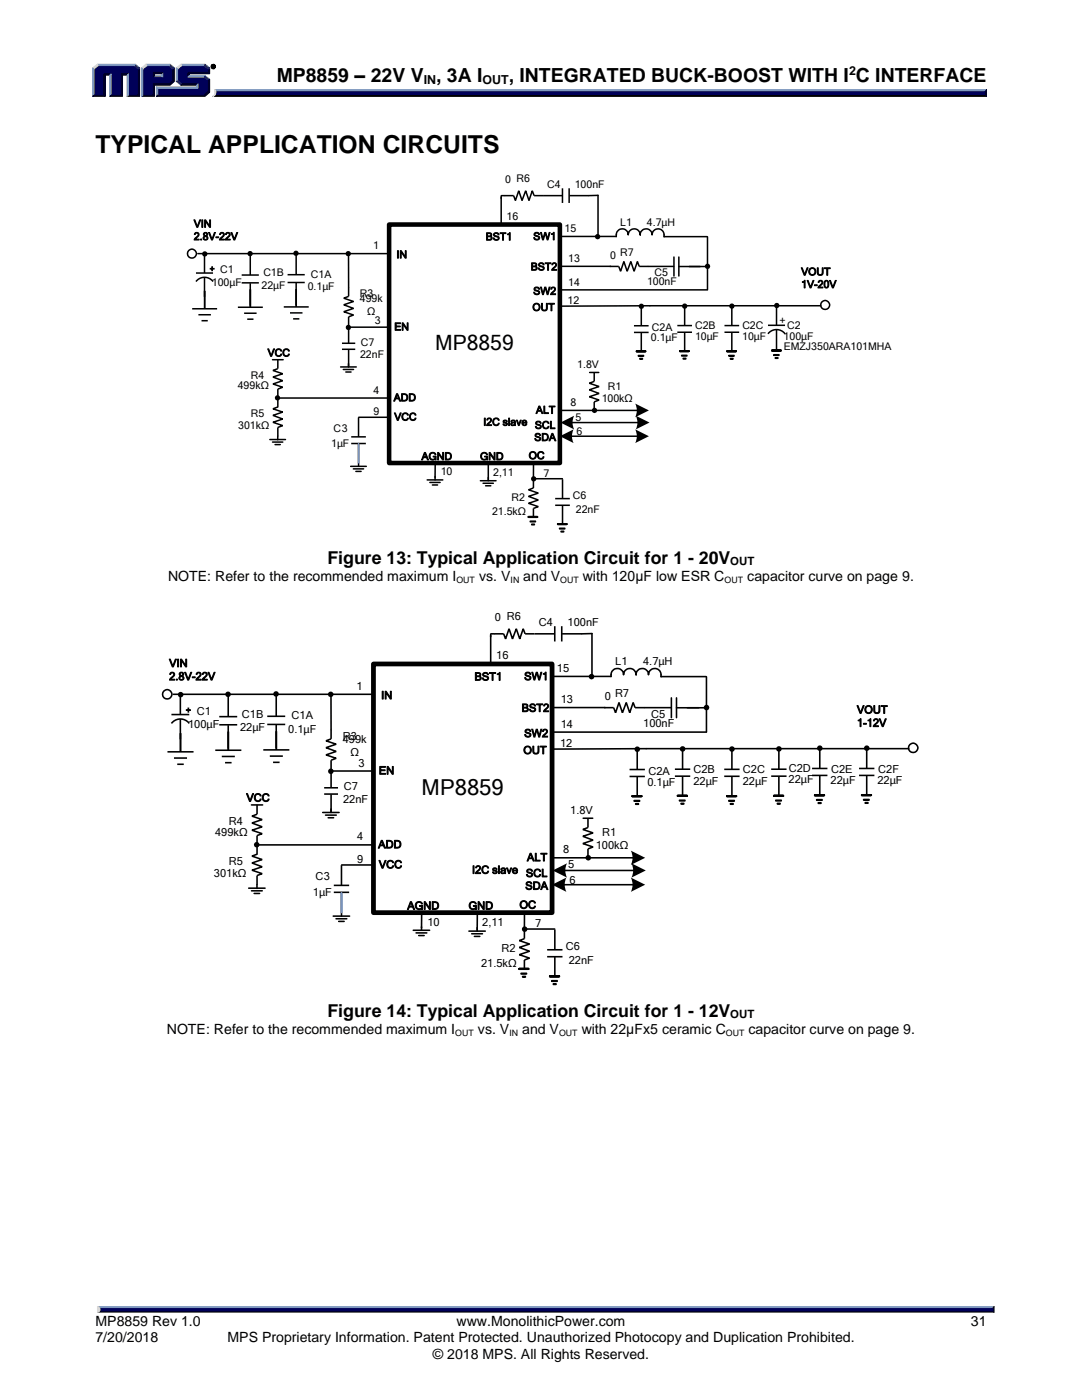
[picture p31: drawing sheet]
<svg xmlns="http://www.w3.org/2000/svg" width="216mm" height="279mm" viewBox="0 0 216 279" stroke-linecap="round" stroke-linejoin="round" font-family="sans-serif">
<defs><g id="words">
<text font-size="4.9" x="19" y="30.5">TYPICAL APPLICATION CIRCUITS</text>
<text font-size="4.4" x="84.1" y="158.6">MP8859</text>
<text font-size="4.2" x="86.8" y="69.9">MP8859</text>
<g font-size="3.9">
<text x="55.2" y="16.3">MP8859 – 22V V , 3A I</text>
<text x="101.5" y="16.3">, INTEGRATED BUCK-BOOST WITH I C INTERFACE</text>
</g>
<g font-size="3.5">
<text x="65.3" y="112.7">Figure 13: Typical Application Circuit for 1 - 20V</text>
<text x="65.3" y="203">Figure 14: Typical Application Circuit for 1 - 12V</text>
</g>
<g font-size="2.8">
<text x="33.5" y="116">NOTE: Refer to the recommended maximum I</text>
<text x="95.6" y="116">vs. V</text>
<text x="104.4" y="116">and V</text>
<text x="116.3" y="116">with 120μF low ESR C</text>
<text x="149.1" y="116">capacitor curve on page 9.</text>
<text x="33.3" y="206.4">NOTE: Refer to the recommended maximum I</text>
<text x="95.4" y="206.4">vs. V</text>
<text x="104.2" y="206.4">and V</text>
<text x="116.1" y="206.4">with 22μFx5 ceramic C</text>
<text x="149.3" y="206.4">capacitor curve on page 9.</text>
<text x="19" y="264.7">MP8859 Rev 1.0</text>
<text x="19" y="267.9">7/20/2018</text>
<text x="45.4" y="267.9">MPS Proprietary Information. Patent Protected. Unauthorized Photocopy and Duplication Prohibited.</text>
<text x="91.1" y="264.7">www.MonolithicPower.com</text>
<text x="193.7" y="264.7">31</text>
<text x="86.4" y="271.2">© 2018 MPS. All Rights Reserved.</text>
</g>
<g font-size="2.5">
<text x="84.5" y="16.7">IN</text>
<text x="96.3" y="16.7">OUT</text>
<text x="169.4" y="14.9">2</text>
</g>
<g font-size="2.3">
<text x="145.7" y="112.8">OUT</text>
<text x="145.7" y="203.2">OUT</text>
</g>
<g font-size="2.2">
<text x="98.8" y="123.9">0 R6</text>
<text x="107.5" y="124.9">C4</text>
<text x="113.3" y="124.9">100nF</text>
<text x="99" y="131.5">16</text>
<text x="33.8" y="133.1">VIN</text>
<text x="33.8" y="135.7">2.8V-22V</text>
<text x="71.2" y="137.7">1</text>
<text x="94.7" y="135.8">BST1</text>
<text x="104.6" y="135.7">SW1</text>
<text x="111.1" y="134">15</text>
<text x="122.8" y="132.7">L1</text>
<text x="128.3" y="132.7">4.7µH</text>
<text x="39.3" y="142.6">C1</text>
<text x="48.3" y="143.3">C1B</text>
<text x="58.2" y="143.6">C1A</text>
<text x="76.1" y="139.5">IN</text>
<text x="104.1" y="142">BST2</text>
<text x="111.9" y="140.3">13</text>
<text x="120.7" y="139.7">0 R7</text>
<text x="129.9" y="143.3">C5</text>
<text x="171" y="142.4">VOUT</text>
<text x="37.5" y="145.3">100µF</text>
<text x="47.9" y="145.9">22µF</text>
<text x="57.5" y="146.2">0.1µF</text>
<text x="68.4" y="148.2">499k</text>
<text x="68.4" y="147.6">R3</text>
<text x="104.6" y="147.1">SW2</text>
<text x="111.8" y="149.1">12</text>
<text x="111.9" y="145.3">14</text>
<text x="128.3" y="145">100nF</text>
<text x="171" y="145">1-12V</text>
<text x="69.9" y="150.9">Ω</text>
<text x="71.5" y="153.1">3</text>
<text x="75.6" y="154.5">EN</text>
<text x="104.4" y="150.5">OUT</text>
<text x="129.4" y="154.6">C2A</text>
<text x="138.4" y="154.3">C2B</text>
<text x="148.2" y="154.4">C2C</text>
<text x="157.4" y="154.2">C2D</text>
<text x="165.8" y="154.2">C2E</text>
<text x="175.2" y="154.2">C2F</text>
<text x="49.2" y="160">VCC</text>
<text x="68.5" y="160.2">22nF</text>
<text x="68.6" y="157.7">C7</text>
<text x="129.2" y="156.8">0.1µF</text>
<text x="138.4" y="156.6">22µF</text>
<text x="148.2" y="156.6">22µF</text>
<text x="157.4" y="156.3">22µF</text>
<text x="165.7" y="156.4">22µF</text>
<text x="175.1" y="156.5">22µF</text>
<text x="42.9" y="166.8">499kΩ</text>
<text x="45.7" y="164.6">R4</text>
<text x="71.3" y="167.7">4</text>
<text x="113.8" y="162.4">1.8V</text>
<text x="120.2" y="166.8">R1</text>
<text x="45.7" y="172.6">R5</text>
<text x="71.3" y="172.2">9</text>
<text x="75.5" y="169.3">ADD</text>
<text x="75.6" y="173.3">VCC</text>
<text x="105.2" y="171.9">ALT</text>
<text x="112.4" y="170.2">8</text>
<text x="113.4" y="173.3">5</text>
<text x="118.9" y="169.5">100kΩ</text>
<text x="42.7" y="175">301kΩ</text>
<text x="62.4" y="178.7">1µF</text>
<text x="62.9" y="175.6">C3</text>
<text x="94.2" y="174.3">I2C slave</text>
<text x="104.8" y="177.5">SDA</text>
<text x="104.9" y="175">SCL</text>
<text x="113.6" y="176.3">6</text>
<text x="81.3" y="181.5">AGND</text>
<text x="85.3" y="184.7">10</text>
<text x="93.5" y="181.5">GND</text>
<text x="96.2" y="184.8">2,11</text>
<text x="103.6" y="181.3">OC</text>
<text x="106.8" y="185">7</text>
<text x="100.1" y="190">R2</text>
<text x="112.9" y="189.6">C6</text>
<text x="96" y="193">21.5kΩ</text>
<text x="113.5" y="192.4">22nF</text>
</g>
<g font-size="2.1">
<text x="100.8" y="36.6">0 R6</text>
<text x="109.2" y="37.5">C4</text>
<text x="114.7" y="37.5">100nF</text>
<text x="38.7" y="45.4">VIN</text>
<text x="38.7" y="47.9">2.8V-22V</text>
<text x="96.9" y="48">BST1</text>
<text x="101.1" y="43.8">16</text>
<text x="106.4" y="47.9">SW1</text>
<text x="112.7" y="46.3">15</text>
<text x="123.8" y="45">L1</text>
<text x="129.1" y="45">4.7µH</text>
<text x="74.4" y="49.8">1</text>
<text x="79.1" y="51.5">IN</text>
<text x="105.9" y="54">BST2</text>
<text x="113.4" y="52.3">13</text>
<text x="121.8" y="51.7">0 R7</text>
<text x="42.3" y="57">100µF</text>
<text x="43.9" y="54.5">C1</text>
<text x="52.2" y="57.6">22µF</text>
<text x="52.5" y="55.1">C1B</text>
<text x="61.4" y="57.9">0.1µF</text>
<text x="62" y="55.4">C1A</text>
<text x="71.8" y="59.3">R3</text>
<text x="106.4" y="58.8">SW2</text>
<text x="113.4" y="57.1">14</text>
<text x="129.1" y="56.8">100nF</text>
<text x="130.6" y="55.1">C5</text>
<text x="159.9" y="54.9">VOUT</text>
<text x="159.9" y="57.5">1V-20V</text>
<text x="71.8" y="60.3">499k</text>
<text x="73.3" y="62.8">Ω</text>
<text x="74.8" y="64.6">3</text>
<text x="78.7" y="65.9">EN</text>
<text x="106.2" y="62">OUT</text>
<text x="113.3" y="60.7">12</text>
<text x="130.1" y="66">C2A</text>
<text x="138.7" y="65.8">C2B</text>
<text x="148.1" y="65.8">C2C</text>
<text x="155.6" y="64.6">+</text>
<text x="157.1" y="65.6">C2</text>
<text x="53.4" y="71.1">VCC</text>
<text x="71.9" y="71.4">22nF</text>
<text x="72" y="69">C7</text>
<text x="129.9" y="68.1">0.1µF</text>
<text x="138.7" y="67.9">10µF</text>
<text x="148.1" y="67.9">10µF</text>
<text x="156.4" y="67.8">100µF</text>
<text x="156.4" y="69.9">EMZJ350ARA101MHA</text>
<text x="47.4" y="77.7">499kΩ</text>
<text x="50.1" y="75.6">R4</text>
<text x="115.2" y="73.4">1.8V</text>
<text x="121.3" y="77.7">R1</text>
<text x="50.1" y="83.3">R5</text>
<text x="74.6" y="78.6">4</text>
<text x="74.6" y="82.9">9</text>
<text x="78.6" y="80.1">ADD</text>
<text x="78.7" y="83.9">VCC</text>
<text x="106.9" y="82.5">ALT</text>
<text x="113.8" y="81">8</text>
<text x="114.8" y="83.9">5</text>
<text x="120.1" y="80.3">100kΩ</text>
<text x="47.5" y="85.6">301kΩ</text>
<text x="66.1" y="89.1">1µF</text>
<text x="66.6" y="86.1">C3</text>
<text x="96.4" y="84.9">I2C slave</text>
<text x="106.6" y="88">SDA</text>
<text x="106.7" y="85.6">SCL</text>
<text x="115" y="86.8">6</text>
<text x="84.1" y="91.8">AGND</text>
<text x="87.9" y="94.9">10</text>
<text x="95.8" y="91.8">GND</text>
<text x="98.4" y="95">2,11</text>
<text x="105.5" y="91.6">OC</text>
<text x="108.5" y="95.1">7</text>
<text x="102.1" y="100">R2</text>
<text x="114.3" y="99.5">C6</text>
<text x="98.2" y="102.8">21.5kΩ</text>
<text x="114.9" y="102.3">22nF</text>
</g>
<g font-size="1.8">
<text x="91.1" y="116.4">OUT</text>
<text x="101.9" y="116.4">IN</text>
<text x="111.8" y="116.4">OUT</text>
<text x="144.6" y="116.4">OUT</text>
<text x="90.8" y="206.7">OUT</text>
<text x="101.6" y="206.7">IN</text>
<text x="111.6" y="206.7">OUT</text>
<text x="144.8" y="206.7">OUT</text>
</g>
<text font-size="1.7" x="37.1" y="142.3">+</text>
<text font-size="1.6" x="41.9" y="54.2">+</text>
</g></defs>
<g fill="#000" stroke="#000" stroke-width=".2">
<path d="M43 18.6h153.5l.4 .6h-154.4a.55 .55 0 0 0 .5-.6zM19.9 261.3h178.1l.4 .7h-178.9z"/>
<path d="M42.1 13.3a.45 .45 0 0 1 .9 0 .45 .45 0 0 1-.9 0zM42.2 13.2a.36 .36 0 0 0 .7 0 .36 .36 0 0 0-.7 0zM42.4 13.1h.4l-.2 .2 .2 .2-.3-.2-.1 .2zM42.5 13.1l.1 .2v-.1z"/>
</g>
<g fill="#7f99bf" stroke="#7f99bf" stroke-width=".2">
<path d="M19.5 260.7h178.9l-.4 .6h-178.1z"/>
<path d="M42.9 17.9h154l-.4 .7h-153.5z"/>
<path d="M30.8 15.1h1.4l.3 .3h-1.9z"/>
<path d="M36.1 12.8h4.8l-.2 .3h-4.4z"/>
<path d="M35.2 13.5l.2 .3v2.3l-.2 .2z"/>
<path d="M31.2 17.3h8v-.3l.3-.3v.9h-8z"/>
<path d="M31.2 17.3l.3 .3v1.4l-.3 .2z"/>
<path d="M37.8 15.1h3.1l-.2 .3h-3.2z"/>
<path d="M29.1 12.8h4.8l-.2 .3h-4.4z"/>
<path d="M28.2 13.5l.3 .3v5.2l-.3 .2z"/>
<path d="M32.2 14.7l.3-.2v.9l-.3-.3z"/>
<path d="M19.4 12.8h7.6l-.2 .3h-7.2z"/>
<path d="M18.5 13.5l.3 .3v5.2l-.3 .2z"/>
<path d="M22.2 14.7v4.3l-.3 .2v-4.2z"/>
<path d="M25.4 15l.2-.3v4.3l-.2 .2z"/>
</g>
<g fill="#000026" stroke="#000026" stroke-width=".2">
<path d="M198.4 260.7v1.3l-.4-.4v-.5z"/>
<path d="M196.9 17.9v1.3l-.4-.3v-.6z"/>
<path d="M36.3 16.7h3.2l-.3 .3h-3.1z"/>
<path d="M37.5 14.5h4.1v-.7l.2-.3v1.2h-4v.4l-.3 .3z"/>
<path d="M31.2 19.2l.3-.2h9.2l.9-.7v-2.3l.2-.2v2.6l-.9 .8z"/>
<path d="M30.6 16.7h3.1l.8-.6v-2.3l.3-.3v2.8l-.9 .7h-3.1v2.2h-2.6l.3-.2h2.1z"/>
<path d="M30.6 14.5h1.9l-.3 .2h-1.4v.4l-.2 .3z"/>
<path d="M27.6 13.8l.3-.3v5.7h-2.5l.2-.2h2z"/>
<path d="M20.8 14.7h1.4l-.3 .3h-.9v4.2h-2.5l.3-.2h2z"/>
<path d="M24.2 14.7h1.4l-.2 .3h-1v4.2h-2.5l.3-.2h2z"/>
</g>
<g fill="#000059" stroke="#000059" stroke-width=".2">
<path d="M19.9 261.1h178.1v.5h-178.1z"/>
<path d="M43.1 18.3h153.4v.6h-153.5z"/>
<path d="M18.8 13.8l.8-.7h7.2l.8 .7v5.2h-2v-4.3h-1.4v4.3h-2v-4.3h-1.4v4.3h-2z"/>
<path d="M28.5 13.8l.8-.7h2.2v1.4h-.9v.9h1.9v-.9h-1.3v-1.4h2.5l.8 .7v2.3l-.8 .6h-3.1v2.3h-2.1z"/>
<path d="M31.4 17.6h8v-.9h-3.1l-.9-.6v-2.3l.9-.7h4.4l.9 .7v.7h-4.1v.9h3.2l.9 .6v2.3l-.9 .7h-9.3z"/>
</g>
<g fill="#d9d9d9" stroke="#d9d9d9" stroke-width=".2">
<path d="M19.5 260.7l.4 .4v.5l-.4 .4z"/>
<path d="M42.9 17.9a.87 .87 0 0 1-.4 1.3h-.1l.5-.5z"/>
<path d="M35.2 13.5l.9-.7 .2 .3-.9 .7z"/>
<path d="M28.2 13.5l.9-.7 .2 .3-.8 .7z"/>
<path d="M18.5 13.5l.9-.7 .2 .3-.8 .7z"/>
</g>
<g fill="#195999" stroke="#195999" stroke-width=".2">
<path d="M35.2 16.3l.2-.2 .9 .6-.2 .3z"/>
<path d="M40.9 15.1l.9 .7-.2 .2-.9-.6z"/>
<path d="M33.9 12.8l.9 .7-.3 .3-.8-.7z"/>
<path d="M27 12.8l.9 .7-.3 .3-.8-.7z"/>
<path d="M40.9 12.8l.9 .7-.2 .3-.9-.7z"/>
</g>
<path d="M77.6 44.8h34.1v47.6h-34.1z" fill="none" stroke="#000" stroke-width=".91"/>
<g fill="none" stroke="#000" stroke-width=".3">
<path d="M100 39.1v5.7M100.1 39h2.4l.3 1 .7-1.9 .7 1.9 .7-1.9 .7 1.9 .6-1.9 .4 .9h5.6M112.2 37.6v2.9M113.6 37.6v2.9M113.6 39h5.7v7.8M39.1 56.2a2.13 2.13 0 0 1 3.4 0M39.1 54.5h3.4M39.5 50.6h38.1M40.8 50.6v3.9M40.8 55.3v3.9M40.8 58.1v3.5M48.2 54.9h3.5"/>
<path d="M48.2 56.4h3.5M49.9 50.4v4.5M49.9 56.5l.1 4.8M57.4 54.8h3.4M57.4 56.4h3.4M59.1 50.3v4.5M59.1 56.5v4.8M69.5 50.6l.1 8.5-1 .4 1.9 .7-1.9 .6 1.9 .8-1.9 .6 1.9 .7-.9 .3v5.3M111.7 47.2h11.3M112 57.8h29.2M112 53.2h11.5l.3 .9 .7-1.9 .6 1.9 .8-1.9 .6 1.9 .7-1.9 .4 1h6.8M123 46.8v.4"/>
<path d="M123 46.9a1.18 1.18 0 0 1 1.2-1.2 1.18 1.18 0 0 1 1.2 1.2 1.2 1.2 0 0 1 1.1-1.2 1.2 1.2 0 0 1 1.2 1.2 1.18 1.18 0 0 1 1.2-1.2 1.18 1.18 0 0 1 1.2 1.2 1.23 1.23 0 0 1 1.4-1.2 1.23 1.23 0 0 1 1 1.6l8.6-.1M134.5 51.3v3.8M135.5 53.2h5.7M135.5 51.3v3.8M141.2 47.3v10.5M38.3 61.6h5M39.6 62.8h2.5M40.2 64h1.3M47.5 61.3h4.9M48.7 62.5h2.5M49.3 63.7h1.3M54.4 71.8h2.1"/>
<path d="M55.4 71.8v1.8l-.9 .3 1.9 .7-1.9 .6 1.9 .8-1.9 .6 1.9 .7-1 .4v3.5l-.9 .4 1.9 .6-1.9 .7 1.9 .7-1.9 .7 1.9 .6-1 .4v2.5M55.4 79.4h22.2M56.6 61.3h5M57.9 62.4h2.5M58.5 63.6h1.2M68 73.2h3.1M68.2 68.5h2.7M68.2 69.7h2.7M68.5 73.7h2.1M69 74.2h1M69.6 69.8l-.1 3.4M69.7 65.3h7.6"/>
<path d="M117.7 74.3h1.8M118.6 74.3v1.8l-1 .4 1.9 .6-1.9 .7 1.9 .7-1.9 .7 1.9 .6-.9 .4v1.8M126.5 65h2.9M126.5 66.3h2.9M127 70h1.8v.2h-1.8zM127.4 70.9h1v.2h-1zM127.7 71.5h.5v.2h-.5zM128 61.1v3.9M128 66.4v3.8M135.2 65h2.9M135.2 66.3h2.9M135.7 70h1.8v.1h-1.8z"/>
<path d="M135.7 70h1.7v.1h-1.7zM136 70.9h1.1v.1h-1.1zM136.3 71.5h.5v.1h-.5zM136.6 61.1v3.9M136.6 66.4v3.8M144.6 65h2.9M144.6 66.3h2.9M145.1 70h1.8v.2h-1.8zM145.1 70h1.7v.2h-1.7zM145.4 70.9h1.1v.2h-1.1zM145.7 71.5h.6v.2h-.6zM146 61.1v3.9"/>
<path d="M146 66.4v3.8M153.2 66.6a2.13 2.13 0 0 1 3.4 0M153.2 64.9h3.4M154.1 69.9h1.8v.1h-1.8zM154.1 69.9h1.7v.1h-1.7zM154.4 70.8h1v.1h-1zM154.7 71.4h.5v.1h-.5zM154.9 61v3.9M154.9 65.8v3.9M163.8 61l-52.1 .1M53.8 87.7h3.2M54.4 88.2h2"/>
<path d="M54.9 88.7h1M70 93.1h3.1M70.1 87.2h2.9M70.1 88.5h2.9M70.5 93.6h2.1M71 94.1h1.1M71.5 83.3v3.9M71.5 88.6v4.5M71.6 83.3h5.9M85.2 95.8h3.2M85.8 96.3h2M86.3 96.8h1"/>
<path d="M86.8 95.1v.7M86.8 92.7v2.6M95.9 95.9h3.1M96.4 96.4h2M96.9 97h1M97.4 92.4v3.5M106.5 92.5l-.1 4.9-.9 .4 1.9 .6-1.9 .7 1.9 .7-1.9 .6 1.9 .7-1 .4v1.8M106.8 95.5h5.4M110.8 99.5h2.9M111.7 81.9h15.7M112.2 95.6v3.9M113.8 87.1h13.6"/>
<path d="M113.9 84.3h13.6M105.5 103.1h1.8v.1h-1.8zM105.5 103.1h1.7v.1h-1.7zM105.8 104h1v.1h-1zM106.1 104.6h.5v.1h-.5zM110.8 100.8h2.9M111.3 104.5h1.8v.1h-1.8zM111.3 104.5h1.7v.1h-1.7zM111.7 105.4h1v.1h-1zM112 106h.5v.1h-.5zM112.2 100.9v3.8"/>
<circle cx="38.3" cy="50.6" r=".9"/>
<circle cx="164.7" cy="60.9" r=".9"/>
</g>
<g fill="#000">
<path d="M127 70h1.8v.2h-1.8z" fill-rule="evenodd"/>
<path d="M127.4 70.9h1v.2h-1z" fill-rule="evenodd"/>
<path d="M127.7 71.5h.5v.2h-.5z" fill-rule="evenodd"/>
<path d="M127 70h1.8v.2h-1.8zM127 70h1.8v.2h-1.8z" fill-rule="evenodd"/>
<path d="M135.7 70h1.7v.1h-1.7z" fill-rule="evenodd"/>
<path d="M136 70.9h1.1v.1h-1.1z" fill-rule="evenodd"/>
<path d="M136.3 71.5h.5v.1h-.5z" fill-rule="evenodd"/>
<path d="M135.7 70h1.8v.1h-1.8zM135.7 70h1.7v.1h-1.7z" fill-rule="evenodd"/>
<path d="M145.1 70h1.7v.2h-1.7z" fill-rule="evenodd"/>
<path d="M145.4 70.9h1.1v.2h-1.1z" fill-rule="evenodd"/>
<path d="M145.7 71.5h.6v.2h-.6z" fill-rule="evenodd"/>
<path d="M145.1 70h1.8v.2h-1.8zM145.1 70h1.7v.2h-1.7z" fill-rule="evenodd"/>
<path d="M154.1 69.9h1.7v.1h-1.7z" fill-rule="evenodd"/>
<path d="M154.4 70.8h1v.1h-1z" fill-rule="evenodd"/>
<path d="M154.7 71.4h.5v.1h-.5z" fill-rule="evenodd"/>
<path d="M154.1 69.9h1.8v.1h-1.8zM154.1 69.9h1.7v.1h-1.7z" fill-rule="evenodd"/>
<path d="M111.7 87.1l2.7-1.4-.3 1.4 .3 1.3z" fill-rule="evenodd"/>
<path d="M111.8 84.3l2.8-1.3-.4 1.3 .4 1.4z" fill-rule="evenodd"/>
<path d="M126.7 80.5l2.8 1.4-2.8 1.4 .4-1.4z" fill-rule="evenodd"/>
<path d="M126.7 85.7l2.8 1.4-2.8 1.3 .4-1.3z" fill-rule="evenodd"/>
<path d="M126.9 83l2.7 1.3-2.7 1.4 .3-1.4z" fill-rule="evenodd"/>
<path d="M105.5 103.1h1.7v.1h-1.7z" fill-rule="evenodd"/>
<path d="M105.8 104h1v.1h-1z" fill-rule="evenodd"/>
<path d="M106.1 104.6h.5v.1h-.5z" fill-rule="evenodd"/>
<path d="M105.5 103.1h1.8v.1h-1.8zM105.5 103.1h1.7v.1h-1.7z" fill-rule="evenodd"/>
<path d="M111.3 104.5h1.7v.1h-1.7z" fill-rule="evenodd"/>
<path d="M111.7 105.4h1v.1h-1z" fill-rule="evenodd"/>
<path d="M112 106h.5v.1h-.5z" fill-rule="evenodd"/>
<path d="M111.3 104.5h1.8v.1h-1.8zM111.3 104.5h1.7v.1h-1.7z" fill-rule="evenodd"/>
<path d="M126.2 158.8h1.8v.1h-1.8z" fill-rule="evenodd"/>
<path d="M126.5 159.8h1.1v.1h-1.1z" fill-rule="evenodd"/>
<path d="M126.2 158.8h1.9v.1h-1.9zM126.2 158.8h1.8v.1h-1.8z" fill-rule="evenodd"/>
<path d="M135.2 158.8h1.8v.1h-1.8z" fill-rule="evenodd"/>
<path d="M135.6 159.7h1.1v.1h-1.1z" fill-rule="evenodd"/>
<path d="M135.2 158.8h1.9v.1h-1.9zM135.2 158.8h1.8v.1h-1.8z" fill-rule="evenodd"/>
<path d="M145.1 158.8h1.8v.1h-1.8z" fill-rule="evenodd"/>
<path d="M145.4 159.8h1.1v.1h-1.1z" fill-rule="evenodd"/>
<path d="M145.1 158.8h1.9v.1h-1.9zM145.1 158.8h1.8v.1h-1.8z" fill-rule="evenodd"/>
<path d="M154.4 158.8h1.9v.1h-1.9z" fill-rule="evenodd"/>
<path d="M154.8 159.7h1.1v.1h-1.1z" fill-rule="evenodd"/>
<path d="M154.4 158.8h1.9v.1h-1.9zM154.4 158.8h1.8v.1h-1.8z" fill-rule="evenodd"/>
<path d="M162.6 158.6h1.8v.2h-1.8z" fill-rule="evenodd"/>
<path d="M163 159.6h1v.1h-1z" fill-rule="evenodd"/>
<path d="M162.6 158.6h1.9v.2h-1.9zM162.6 158.6h1.8v.2h-1.8z" fill-rule="evenodd"/>
<path d="M172 158.6h1.8v.1h-1.8z" fill-rule="evenodd"/>
<path d="M172.3 159.6h1.1v.1h-1.1z" fill-rule="evenodd"/>
<path d="M172 158.6h1.9v.1h-1.9zM172 158.6h1.8v.1h-1.8z" fill-rule="evenodd"/>
<path d="M110.2 176.6l2.8-1.5a3.2 3.2 0 0 0 0 2.9z" fill-rule="evenodd"/>
<path d="M110.3 173.7l2.8-1.4a3.2 3.2 0 0 0 0 2.8z" fill-rule="evenodd"/>
<path d="M126.9 160.4h.5v.1h-.5z" fill-rule="evenodd"/>
<path d="M125.9 169.8l2.8 1.4-2.8 1.4a3.2 3.2 0 0 0 0-2.8z" fill-rule="evenodd"/>
<path d="M125.9 175.1l2.8 1.5-2.8 1.4a3.2 3.2 0 0 0 0-2.9z" fill-rule="evenodd"/>
<path d="M126 172.3l2.9 1.4-2.9 1.4a3.2 3.2 0 0 0 0-2.8z" fill-rule="evenodd"/>
<path d="M135.9 160.3h.5v.2h-.5z" fill-rule="evenodd"/>
<path d="M145.7 160.4h.6v.1h-.6z" fill-rule="evenodd"/>
<path d="M155.1 160.3h.6v.2h-.6z" fill-rule="evenodd"/>
<path d="M163.3 160.2h.5v.1h-.5z" fill-rule="evenodd"/>
<path d="M172.6 160.2h.6v.1h-.6z" fill-rule="evenodd"/>
<path d="M103.6 193.3h1.8v.1h-1.8z" fill-rule="evenodd"/>
<path d="M104 194.2h1.1v.2h-1.1z" fill-rule="evenodd"/>
<path d="M104.3 194.9h.5v.1h-.5z" fill-rule="evenodd"/>
<path d="M103.6 193.3h1.9v.1h-1.9zM103.6 193.3h1.8v.1h-1.8z" fill-rule="evenodd"/>
<path d="M109.7 194.8h1.8v.1h-1.8z" fill-rule="evenodd"/>
<path d="M110.1 195.7h1.1v.1h-1.1z" fill-rule="evenodd"/>
<path d="M110.4 196.3h.6v.2h-.6z" fill-rule="evenodd"/>
<path d="M109.7 194.8h1.9v.1h-1.9zM109.7 194.8h1.8v.1h-1.8z" fill-rule="evenodd"/>
<circle cx="40.9" cy="50.7" r=".53"/>
<circle cx="49.9" cy="50.6" r=".53"/>
<circle cx="59.1" cy="50.5" r=".53"/>
<circle cx="69.5" cy="50.6" r=".53"/>
<circle cx="119.2" cy="47.2" r=".53"/>
<circle cx="141.2" cy="53.2" r=".53"/>
<circle cx="55.4" cy="79.4" r=".53"/>
<circle cx="69.5" cy="65.4" r=".53"/>
<circle cx="128" cy="61.1" r=".53"/>
<circle cx="136.6" cy="61.1" r=".53"/>
<circle cx="146" cy="61.1" r=".53"/>
<circle cx="155" cy="61" r=".53"/>
<circle cx="106.5" cy="95.6" r=".53"/>
<circle cx="118.6" cy="81.9" r=".53"/>
<circle cx="36.1" cy="138.6" r=".55"/>
<circle cx="45.5" cy="138.5" r=".55"/>
<circle cx="55.1" cy="138.5" r=".55"/>
<circle cx="66" cy="138.6" r=".55"/>
<circle cx="118" cy="135" r=".56"/>
<circle cx="66" cy="153.9" r=".56"/>
<circle cx="127.2" cy="149.5" r=".55"/>
<circle cx="136.2" cy="149.5" r=".55"/>
<circle cx="141" cy="141.2" r=".56"/>
<circle cx="146.1" cy="149.5" r=".55"/>
<circle cx="155.4" cy="149.5" r=".55"/>
<circle cx="163.6" cy="149.3" r=".55"/>
<circle cx="173" cy="149.3" r=".55"/>
<circle cx="51.2" cy="168.6" r=".55"/>
<circle cx="117.4" cy="171.2" r=".55"/>
<circle cx="104.7" cy="185.4" r=".56"/>
</g>
<path d="M71.5 88.5v3.9" fill="none" stroke="#4677bf" stroke-width=".3"/>
<path d="M74.5 132.5h35.7v49.6h-35.7z" fill="none" stroke="#000" stroke-width=".95"/>
<g fill="none" stroke="#000" stroke-width=".32">
<path d="M34.6 138.6h39.9M36 138.5v4.1M45.5 138.3v4.7M55.1 138.2v4.8M66 138.6l.1 8.9-1.1 .3 2.1 .7-2.1 .7 2.1 .8-2.1 .7 2.1 .6-1 .4v5.5M97.9 126.6v5.9M98 126.5h2.5l.4 1 .7-2 .7 2 .7-2 .7 2 .7-2 .4 1h5.9M110.2 135h11.7M110.7 125v3M112.1 125v3M112.2 126.5l5.9-.1v8.2M121.9 134.6v.4"/>
<path d="M121.9 134.7a1.24 1.24 0 0 1 1.3-1.3 1.24 1.24 0 0 1 1.2 1.3 1.25 1.25 0 0 1 1.3-1.3 1.25 1.25 0 0 1 1.2 1.3 1.23 1.23 0 0 1 1.3-1.3 1.23 1.23 0 0 1 1.2 1.3 1.28 1.28 0 0 1 1.5-1.3 1.28 1.28 0 0 1 1 1.7M131.9 135h9M134 139.3v3.9M135 139.3v3.9M141 135.1v10.9M33.4 150h5.2M34.2 142.6h3.6M34.2 144.4a2.23 2.23 0 0 1 3.6 0M34.7 151.3h2.6M35.4 152.5h1.3M36 143.5v4.1M36 146.3v3.7"/>
<path d="M43 149.7h5.2M43.7 143h3.6M43.7 144.6h3.6M44.3 151h2.6M44.9 152.2h1.3M45.5 144.7l.1 5M52.5 149.7h5.2M53.3 143h3.6M53.3 144.6h3.6M53.8 150.9h2.6M54.5 152.1h1.3M55.1 144.7v5"/>
<path d="M64.7 157.2h2.7M64.7 158.5h2.7M66.1 158.5l-.1 3.6M66.2 153.9h8M110.4 146.1h30.6M110.5 141.2h11.9l.4 1 .7-2 .7 2 .8-2 .7 2 .6-2 .4 1h7.2M125.6 153.6h3.1M125.6 155h3.1M126.2 158.8h1.9v.1h-1.9zM126.2 158.8h1.8v.1h-1.8zM126.5 159.8h1.1v.1h-1.1zM127.2 149.5v4.1"/>
<path d="M127.2 155v4M134.7 153.5h3M134.7 154.9h3M135 141.2h6M135.2 158.8h1.9v.1h-1.9zM135.2 158.8h1.8v.1h-1.8zM135.6 159.7h1.1v.1h-1.1zM136.2 149.5v4M136.2 155v3.9M144.5 153.5h3.1M144.5 154.9h3.1M145.1 158.8h1.9v.1h-1.9z"/>
<path d="M145.1 158.8h1.8v.1h-1.8zM145.4 159.8h1.1v.1h-1.1zM146 149.5v4M146 155v4M153.9 153.5h3M153.9 154.9h3M154.4 158.8h1.9v.1h-1.9zM154.4 158.8h1.8v.1h-1.8zM154.8 159.7h1.1v.1h-1.1zM155.4 149.5v4M155.4 155v3.9M162 153.4h3.1"/>
<path d="M162 154.8h3.1M162.6 158.6h1.8v.2h-1.8zM162.6 158.6h1.9v.2h-1.9zM163 159.6h1v.1h-1zM163.6 149.3v4.1M163.6 154.8v4M171.4 153.4h3.1M171.4 154.8h3.1M172 158.6h1.9v.1h-1.9zM172 158.6h1.8v.1h-1.8zM172.3 159.6h1.1v.1h-1.1zM172.9 149.3v4.1"/>
<path d="M172.9 154.8v4M181.3 149.4l-71.1 .1M49.6 177.3h3.3M50.2 160.6h2.2M50.2 177.8h2.1M50.7 178.3h1.1M51.3 160.6v1.9l-1 .4 2 .7-2 .6 2 .8-2 .7 2 .7-1 .4v3.7l-1 .4 2 .6-2 .7 2 .8-2 .7 2 .7-1 .3v2.6M51.3 168.6h23.2M64.4 162.1h3.3M65 162.7h2.1M65.5 163.2h1.1M66.6 176.7h3.1"/>
<path d="M66.6 178.1h3.1M68.1 172.7v4M68.1 178.1v4.7M68.2 172.6h6.2M110.2 171.2h16.4M112.3 176.6h14.3M112.4 173.7h14.3M116.4 163.3h1.9M117.3 163.3v1.9l-1 .3 2 .7-2 .7 2 .8-2 .7 2 .6-1 .4v1.9M126.9 160.4h.5v.1h-.5zM135.9 160.3h.5v.2h-.5zM145.7 160.4h.6v.1h-.6z"/>
<path d="M155.1 160.3h.6v.2h-.6zM163.3 160.2h.5v.1h-.5zM172.6 160.2h.6v.1h-.6zM66.5 182.8h3.3M67.1 183.4h2.1M67.6 183.9h1.1M82.5 185.7h3.2M83 186.2h2.2M83.6 186.7h1M84.1 185v.7M84.1 182.4v2.7M93.6 185.8h3.2"/>
<path d="M94.1 186.4h2.2M94.7 186.9h1M95.2 185.1v.7M95.2 182.6v3M103.6 193.3h1.8v.1h-1.8zM103.6 193.3h1.9v.1h-1.9zM104 194.2h1.1v.2h-1.1zM104.3 194.9h.5v.1h-.5zM104.7 182.3l-.1 5-1 .4 2.1 .7-2.1 .7 2.1 .7-2.1 .7 2.1 .7-1.1 .4v1.9M105 185.4h5.7M109.2 189.5h3M109.2 190.9h3"/>
<path d="M109.7 194.8h1.8v.1h-1.8zM109.7 194.8h1.9v.1h-1.9zM110.1 195.7h1.1v.1h-1.1zM110.4 196.3h.6v.2h-.6zM110.7 185.5v4M110.7 191v4"/>
<circle cx="33.4" cy="138.6" r=".94"/>
<circle cx="182.2" cy="149.3" r=".94"/>
</g>
<path d="M68.1 178.1v4" fill="none" stroke="#4677bf" stroke-width=".32"/>
<use href="#words"/>
</svg>
